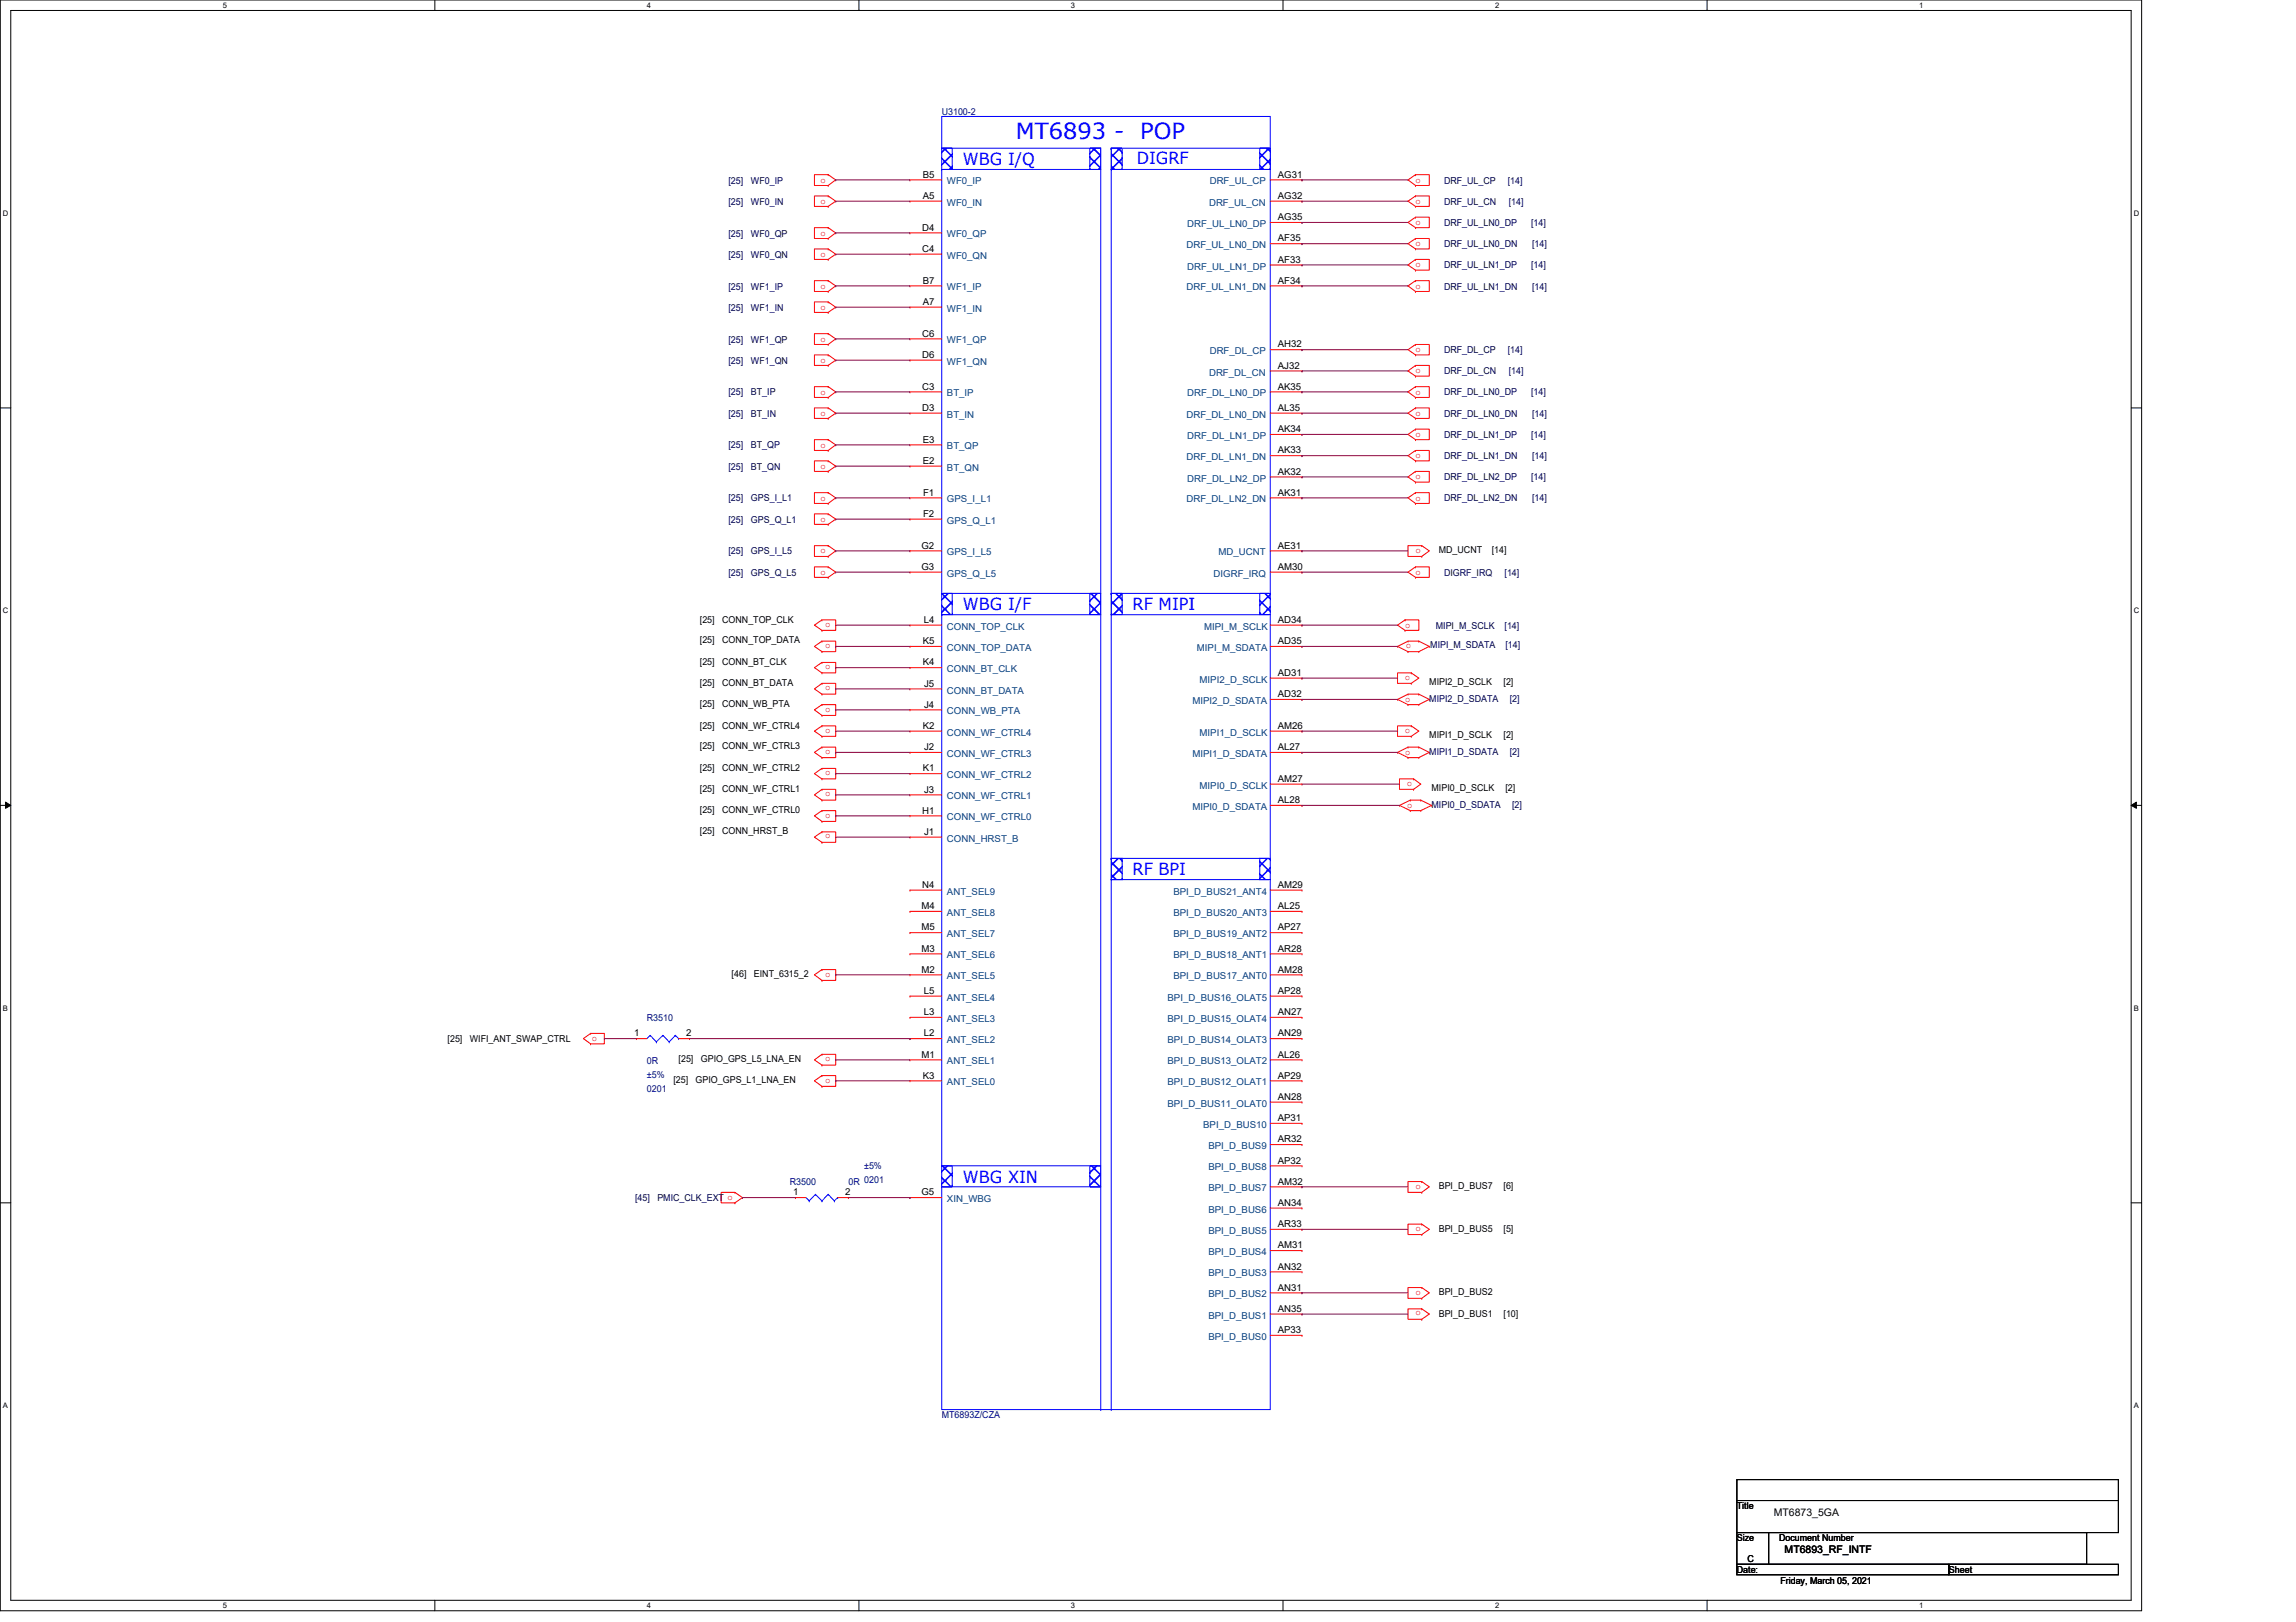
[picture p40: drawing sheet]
<svg xmlns="http://www.w3.org/2000/svg" width="297mm" height="210mm" viewBox="0 0 297 210" stroke-linecap="round" stroke-linejoin="round" font-family="sans-serif">
<defs><g id="words">
<g font-size="2.9" fill="#00f">
<text x="131.4" y="17.9">MT6893 -</text>
<text x="147.5" y="17.9">POP</text>
</g>
<g font-size="2.2" fill="#00f">
<text x="124.6" y="21.3">WBG I/Q</text>
<text x="147.1" y="21.2">DIGRF</text>
<text x="124.6" y="79">WBG I/F</text>
<text x="146.5" y="79">RF MIPI</text>
<text x="146.5" y="113.2">RF BPI</text>
<text x="124.6" y="153">WBG XIN</text>
</g>
<g font-size="1.4">
<text x="229.5" y="196.1">MT6873_5GA</text>
<text x="230.9" y="200.9">MT6893_RF_INTF</text>
</g>
<g font-size="1.2" fill="#000080">
<text x="121.8" y="14.9">U3100-2</text>
<text x="83.7" y="132.1">R3510</text>
<text x="83.7" y="137.8">0R</text>
<text x="83.7" y="139.5">±5%</text>
<text x="83.7" y="141.3">0201</text>
<text x="102.2" y="153.4">R3500</text>
<text x="109.8" y="153.4">0R 0201</text>
<text x="111.8" y="151.3">±5%</text>
<text x="121.8" y="183.6">MT6893Z/CZA</text>
</g>
<g font-size="1.2" fill="#000040">
<text x="94.2" y="23.7">[25]</text>
<text x="97.2" y="23.7">WF0_IP</text>
<text x="186.8" y="23.7">DRF_UL_CP</text>
<text x="195.1" y="23.7">[14]</text>
<text x="94.2" y="26.5">[25]</text>
<text x="97.2" y="26.5">WF0_IN</text>
<text x="186.8" y="26.5">DRF_UL_CN</text>
<text x="186.8" y="29.3">DRF_UL_LN0_DP</text>
<text x="195.2" y="26.5">[14]</text>
<text x="198.1" y="29.3">[14]</text>
<text x="94.2" y="30.6">[25]</text>
<text x="94.2" y="33.4">[25]</text>
<text x="97.2" y="30.6">WF0_QP</text>
<text x="97.2" y="33.4">WF0_QN</text>
<text x="186.8" y="32">DRF_UL_LN0_DN</text>
<text x="186.8" y="34.7">DRF_UL_LN1_DP</text>
<text x="198.1" y="34.7">[14]</text>
<text x="198.2" y="32">[14]</text>
<text x="94.2" y="37.5">[25]</text>
<text x="94.2" y="40.2">[25]</text>
<text x="97.2" y="37.5">WF1_IP</text>
<text x="97.2" y="40.2">WF1_IN</text>
<text x="186.8" y="37.5">DRF_UL_LN1_DN</text>
<text x="198.2" y="37.5">[14]</text>
<text x="94.2" y="44.3">[25]</text>
<text x="94.2" y="47.1">[25]</text>
<text x="97.2" y="44.3">WF1_QP</text>
<text x="97.2" y="47.1">WF1_QN</text>
<text x="186.8" y="45.7">DRF_DL_CP</text>
<text x="195.1" y="45.7">[14]</text>
<text x="94.2" y="51.2">[25]</text>
<text x="94.2" y="53.9">[25]</text>
<text x="97.2" y="51.2">BT_IP</text>
<text x="97.2" y="53.9">BT_IN</text>
<text x="186.8" y="48.4">DRF_DL_CN</text>
<text x="186.8" y="51.2">DRF_DL_LN0_DP</text>
<text x="186.8" y="53.9">DRF_DL_LN0_DN</text>
<text x="195.2" y="48.4">[14]</text>
<text x="198.1" y="51.2">[14]</text>
<text x="198.2" y="53.9">[14]</text>
<text x="94.2" y="58">[25]</text>
<text x="97.2" y="58">BT_QP</text>
<text x="186.8" y="56.7">DRF_DL_LN1_DP</text>
<text x="186.8" y="59.4">DRF_DL_LN1_DN</text>
<text x="198.1" y="56.7">[14]</text>
<text x="198.2" y="59.4">[14]</text>
<text x="94.2" y="60.8">[25]</text>
<text x="94.2" y="64.9">[25]</text>
<text x="97.2" y="60.8">BT_QN</text>
<text x="97.2" y="64.9">GPS_I_L1</text>
<text x="186.8" y="62.1">DRF_DL_LN2_DP</text>
<text x="186.8" y="64.9">DRF_DL_LN2_DN</text>
<text x="198.1" y="62.1">[14]</text>
<text x="198.2" y="64.9">[14]</text>
<text x="94.2" y="67.6">[25]</text>
<text x="94.2" y="71.8">[25]</text>
<text x="97.2" y="67.6">GPS_Q_L1</text>
<text x="97.2" y="71.8">GPS_I_L5</text>
<text x="94.2" y="74.5">[25]</text>
<text x="97.2" y="74.5">GPS_Q_L5</text>
<text x="186.8" y="74.5">DIGRF_IRQ</text>
<text x="194.6" y="74.5">[14]</text>
<text x="185" y="83.8">MIPI_M_SDATA</text>
<text x="185.8" y="81.4">MIPI_M_SCLK</text>
<text x="194.6" y="81.4">[14]</text>
<text x="194.8" y="83.8">[14]</text>
<text x="184.9" y="90.8">MIPI2_D_SDATA</text>
<text x="195.3" y="90.8">[2]</text>
<text x="184.9" y="97.7">MIPI1_D_SDATA</text>
<text x="195.3" y="97.7">[2]</text>
<text x="185.2" y="104.6">MIPI0_D_SDATA</text>
<text x="195.6" y="104.6">[2]</text>
<text x="82.2" y="155.4">[45]</text>
<text x="85" y="155.4">PMIC_CLK_EXT o</text>
</g>
<g font-size="1.2" fill="#f00">
<text x="106.2" y="23.6">o</text>
<text x="183.1" y="23.6">o</text>
<text x="106.2" y="26.4">o</text>
<text x="183.1" y="26.4">o</text>
<text x="183.1" y="29.1">o</text>
<text x="106.2" y="30.5">o</text>
<text x="106.2" y="33.2">o</text>
<text x="183.1" y="31.9">o</text>
<text x="183.1" y="34.6">o</text>
<text x="106.2" y="37.3">o</text>
<text x="106.2" y="40.1">o</text>
<text x="183.1" y="37.3">o</text>
<text x="106.2" y="44.2">o</text>
<text x="106.2" y="46.9">o</text>
<text x="183.1" y="45.6">o</text>
<text x="106.2" y="51.1">o</text>
<text x="106.2" y="53.8">o</text>
<text x="183.1" y="48.3">o</text>
<text x="183.1" y="51.1">o</text>
<text x="183.1" y="53.8">o</text>
<text x="106.2" y="57.9">o</text>
<text x="183.1" y="56.6">o</text>
<text x="183.1" y="59.3">o</text>
<text x="106.2" y="60.7">o</text>
<text x="106.2" y="64.8">o</text>
<text x="183.1" y="62">o</text>
<text x="183.1" y="64.8">o</text>
<text x="106.2" y="67.5">o</text>
<text x="106.2" y="71.6">o</text>
<text x="183.8" y="71" transform="rotate(180 183.8 71)">o</text>
<text x="106.2" y="74.4">o</text>
<text x="183.1" y="74.4">o</text>
<text x="107.4" y="80.6" transform="rotate(180 107.4 80.6)">o</text>
<text x="107.4" y="83.3" transform="rotate(180 107.4 83.3)">o</text>
<text x="181.8" y="81.2">o</text>
<text x="182.6" y="83.3" transform="rotate(180 182.6 83.3)">o</text>
<text x="107.4" y="86.1" transform="rotate(180 107.4 86.1)">o</text>
<text x="107.4" y="88.8" transform="rotate(180 107.4 88.8)">o</text>
<text x="182.5" y="87.4" transform="rotate(180 182.5 87.4)">o</text>
<text x="107.4" y="91.6" transform="rotate(180 107.4 91.6)">o</text>
<text x="107.4" y="94.3" transform="rotate(180 107.4 94.3)">o</text>
<text x="181.8" y="90.8">o</text>
<text x="182.5" y="94.3" transform="rotate(180 182.5 94.3)">o</text>
<text x="107.4" y="97" transform="rotate(180 107.4 97)">o</text>
<text x="107.4" y="99.8" transform="rotate(180 107.4 99.8)">o</text>
<text x="181.8" y="97.7">o</text>
<text x="182.7" y="101.1" transform="rotate(180 182.7 101.1)">o</text>
<text x="107.4" y="102.5" transform="rotate(180 107.4 102.5)">o</text>
<text x="107.4" y="105.3" transform="rotate(180 107.4 105.3)">o</text>
<text x="107.4" y="108" transform="rotate(180 107.4 108)">o</text>
<text x="182" y="104.6">o</text>
<text x="107.4" y="125.9" transform="rotate(180 107.4 125.9)">o</text>
<text x="76.6" y="134.7">o</text>
<text x="107.4" y="136.8" transform="rotate(180 107.4 136.8)">o</text>
<text x="107.4" y="139.6" transform="rotate(180 107.4 139.6)">o</text>
<text x="183.8" y="153.3" transform="rotate(180 183.8 153.3)">o</text>
<text x="183.8" y="158.7" transform="rotate(180 183.8 158.7)">o</text>
<text x="183.8" y="167" transform="rotate(180 183.8 167)">o</text>
<text x="183.8" y="169.7" transform="rotate(180 183.8 169.7)">o</text>
</g>
<g font-size="1.2">
<text x="119.4" y="23">B5</text>
<text x="165.3" y="23">AG31</text>
<text x="119.3" y="29.8">D4</text>
<text x="119.4" y="25.7">A5</text>
<text x="165.3" y="25.7">AG32</text>
<text x="165.3" y="28.5">AG35</text>
<text x="119.3" y="32.6">C4</text>
<text x="165.3" y="31.2">AF35</text>
<text x="165.3" y="34">AF33</text>
<text x="119.4" y="36.7">B7</text>
<text x="119.4" y="39.5">A7</text>
<text x="165.3" y="36.7">AF34</text>
<text x="119.3" y="43.6">C6</text>
<text x="119.3" y="46.3">D6</text>
<text x="165.3" y="45">AH32</text>
<text x="165.3" y="47.7">AJ32</text>
<text x="119.3" y="50.4">C3</text>
<text x="119.3" y="53.2">D3</text>
<text x="165.3" y="53.2">AL35</text>
<text x="165.3" y="50.4">AK35</text>
<text x="119.4" y="57.3">E3</text>
<text x="165.3" y="58.7">AK33</text>
<text x="165.3" y="55.9">AK34</text>
<text x="119.4" y="60">E2</text>
<text x="119.4" y="64.1">F1</text>
<text x="165.3" y="64.1">AK31</text>
<text x="165.3" y="61.4">AK32</text>
<text x="119.2" y="71">G2</text>
<text x="119.4" y="66.9">F2</text>
<text x="165.3" y="71">AE31</text>
<text x="186.1" y="71.6">MD_UCNT</text>
<text x="193" y="71.6">[14]</text>
<text x="119.2" y="73.7">G3</text>
<text x="165.3" y="73.7">AM30</text>
<text x="90.5" y="80.6">[25]</text>
<text x="90.5" y="83.3">[25]</text>
<text x="93.4" y="80.6">CONN_TOP_CLK</text>
<text x="93.4" y="83.3">CONN_TOP_DATA</text>
<text x="119.4" y="83.4">K5</text>
<text x="119.5" y="80.6">L4</text>
<text x="165.3" y="80.6">AD34</text>
<text x="165.3" y="83.4">AD35</text>
<text x="90.5" y="86">[25]</text>
<text x="90.5" y="88.8">[25]</text>
<text x="93.4" y="86">CONN_BT_CLK</text>
<text x="93.4" y="88.8">CONN_BT_DATA</text>
<text x="119.4" y="86.1">K4</text>
<text x="119.5" y="88.9">J5</text>
<text x="165.3" y="87.5">AD31</text>
<text x="184.9" y="88.6">MIPI2_D_SCLK</text>
<text x="194.5" y="88.6">[2]</text>
<text x="90.5" y="91.5">[25]</text>
<text x="90.5" y="94.3">[25]</text>
<text x="93.4" y="91.5">CONN_WB_PTA</text>
<text x="93.4" y="94.3">CONN_WF_CTRL4</text>
<text x="119.4" y="94.3">K2</text>
<text x="119.5" y="91.6">J4</text>
<text x="165.3" y="90.2">AD32</text>
<text x="165.3" y="94.3">AM26</text>
<text x="184.9" y="95.5">MIPI1_D_SCLK</text>
<text x="194.5" y="95.5">[2]</text>
<text x="90.5" y="97">[25]</text>
<text x="90.5" y="99.7">[25]</text>
<text x="93.4" y="97">CONN_WF_CTRL3</text>
<text x="93.4" y="99.7">CONN_WF_CTRL2</text>
<text x="119.4" y="99.8">K1</text>
<text x="119.5" y="97.1">J2</text>
<text x="165.3" y="97.1">AL27</text>
<text x="165.3" y="101.2">AM27</text>
<text x="90.5" y="102.5">[25]</text>
<text x="90.5" y="105.2">[25]</text>
<text x="90.5" y="108">[25]</text>
<text x="93.4" y="102.5">CONN_WF_CTRL1</text>
<text x="93.4" y="105.2">CONN_WF_CTRL0</text>
<text x="93.4" y="108">CONN_HRST_B</text>
<text x="119.3" y="105.3">H1</text>
<text x="119.5" y="102.6">J3</text>
<text x="165.3" y="103.9">AL28</text>
<text x="185.2" y="102.4">MIPI0_D_SCLK</text>
<text x="194.8" y="102.4">[2]</text>
<text x="119.5" y="108">J1</text>
<text x="119.2" y="117.6">M4</text>
<text x="119.3" y="114.9">N4</text>
<text x="165.3" y="114.9">AM29</text>
<text x="165.3" y="117.6">AL25</text>
<text x="119.2" y="125.9">M2</text>
<text x="119.2" y="123.1">M3</text>
<text x="119.2" y="120.4">M5</text>
<text x="165.3" y="123.1">AR28</text>
<text x="165.3" y="120.4">AP27</text>
<text x="165.3" y="125.9">AM28</text>
<text x="94.7" y="126.5">[46]</text>
<text x="97.5" y="126.5">EINT_6315_2</text>
<text x="119.5" y="131.4">L3</text>
<text x="119.5" y="128.6">L5</text>
<text x="165.3" y="131.4">AN27</text>
<text x="165.3" y="128.6">AP28</text>
<text x="57.9" y="134.9">[25]</text>
<text x="60.8" y="134.9">WIFI_ANT_SWAP_CTRL</text>
<text x="82" y="134.1">1</text>
<text x="87.8" y="137.5">[25]</text>
<text x="88.8" y="134.1">2</text>
<text x="90.7" y="137.5">GPIO_GPS_L5_LNA_EN</text>
<text x="119.2" y="136.9">M1</text>
<text x="119.5" y="134.1">L2</text>
<text x="165.3" y="134.1">AN29</text>
<text x="165.3" y="136.9">AL26</text>
<text x="87.1" y="140.2">[25]</text>
<text x="90" y="140.2">GPIO_GPS_L1_LNA_EN</text>
<text x="119.4" y="139.6">K3</text>
<text x="165.3" y="142.3">AN28</text>
<text x="165.3" y="139.6">AP29</text>
<text x="165.3" y="145.1">AP31</text>
<text x="165.3" y="147.8">AR32</text>
<text x="102.6" y="154.7">1</text>
<text x="109.3" y="154.7">2</text>
<text x="119.2" y="154.7">G5</text>
<text x="165.3" y="150.6">AP32</text>
<text x="165.3" y="153.3">AM32</text>
<text x="186.1" y="153.9">BPI_D_BUS7</text>
<text x="194.5" y="153.9">[6]</text>
<text x="165.3" y="161.5">AM31</text>
<text x="165.3" y="158.8">AR33</text>
<text x="165.3" y="156">AN34</text>
<text x="186.1" y="159.4">BPI_D_BUS5</text>
<text x="194.5" y="159.4">[5]</text>
<text x="165.3" y="164.3">AN32</text>
<text x="165.3" y="167">AN31</text>
<text x="186.1" y="167.6">BPI_D_BUS2</text>
<text x="165.3" y="172.5">AP33</text>
<text x="165.3" y="169.8">AN35</text>
<text x="186.1" y="170.4">BPI_D_BUS1</text>
<text x="194.5" y="170.4">[10]</text>
<text x="224.7" y="195.3">Title</text>
<text x="224.7" y="199.5">Size</text>
<text x="224.7" y="203.6">Date:</text>
<text x="226.1" y="202.2">C</text>
<text x="230.2" y="199.5">Document Number</text>
<text x="252.1" y="203.6">Sheet</text>
<text x="230.3" y="204.9">Friday, March 05, 2021</text>
</g>
<g font-size="1.2" fill="#004080">
<text x="122.5" y="23.9">WF0_IP</text>
<text x="156.5" y="23.9">DRF_UL_CP</text>
<text x="122.5" y="26.6">WF0_IN</text>
<text x="153.6" y="29.4">DRF_UL_LN0_DP</text>
<text x="156.4" y="26.6">DRF_UL_CN</text>
<text x="122.5" y="30.7">WF0_QP</text>
<text x="122.5" y="33.5">WF0_QN</text>
<text x="153.5" y="32.1">DRF_UL_LN0_DN</text>
<text x="153.6" y="34.9">DRF_UL_LN1_DP</text>
<text x="122.5" y="37.6">WF1_IP</text>
<text x="122.5" y="40.3">WF1_IN</text>
<text x="153.5" y="37.6">DRF_UL_LN1_DN</text>
<text x="122.5" y="44.4">WF1_QP</text>
<text x="122.5" y="47.2">WF1_QN</text>
<text x="156.5" y="45.8">DRF_DL_CP</text>
<text x="122.5" y="51.3">BT_IP</text>
<text x="153.6" y="51.3">DRF_DL_LN0_DP</text>
<text x="156.4" y="48.6">DRF_DL_CN</text>
<text x="122.5" y="54.1">BT_IN</text>
<text x="122.5" y="58.2">BT_QP</text>
<text x="153.5" y="54.1">DRF_DL_LN0_DN</text>
<text x="153.5" y="59.6">DRF_DL_LN1_DN</text>
<text x="153.6" y="56.8">DRF_DL_LN1_DP</text>
<text x="122.5" y="60.9">BT_QN</text>
<text x="122.5" y="65">GPS_I_L1</text>
<text x="153.5" y="65">DRF_DL_LN2_DN</text>
<text x="153.6" y="62.3">DRF_DL_LN2_DP</text>
<text x="122.5" y="67.8">GPS_Q_L1</text>
<text x="122.5" y="71.9">GPS_I_L5</text>
<text x="157.6" y="71.9">MD_UCNT</text>
<text x="122.5" y="74.6">GPS_Q_L5</text>
<text x="157" y="74.6">DIGRF_IRQ</text>
<text x="122.5" y="81.5">CONN_TOP_CLK</text>
<text x="155.8" y="81.5">MIPI_M_SCLK</text>
<text x="122.5" y="84.2">CONN_TOP_DATA</text>
<text x="122.5" y="87">CONN_BT_CLK</text>
<text x="122.5" y="89.7">CONN_BT_DATA</text>
<text x="154.9" y="84.2">MIPI_M_SDATA</text>
<text x="155.2" y="88.3">MIPI2_D_SCLK</text>
<text x="122.5" y="92.5">CONN_WB_PTA</text>
<text x="122.5" y="95.2">CONN_WF_CTRL4</text>
<text x="154.3" y="91.1">MIPI2_D_SDATA</text>
<text x="155.2" y="95.2">MIPI1_D_SCLK</text>
<text x="122.5" y="100.7">CONN_WF_CTRL2</text>
<text x="122.5" y="98">CONN_WF_CTRL3</text>
<text x="154.3" y="98">MIPI1_D_SDATA</text>
<text x="122.5" y="106.2">CONN_WF_CTRL0</text>
<text x="122.5" y="103.5">CONN_WF_CTRL1</text>
<text x="154.3" y="104.8">MIPI0_D_SDATA</text>
<text x="155.2" y="102.1">MIPI0_D_SCLK</text>
<text x="122.5" y="108.9">CONN_HRST_B</text>
<text x="122.5" y="118.5">ANT_SEL8</text>
<text x="122.5" y="115.8">ANT_SEL9</text>
<text x="151.8" y="115.8">BPI_D_BUS21_ANT4</text>
<text x="151.8" y="118.5">BPI_D_BUS20_ANT3</text>
<text x="122.5" y="124">ANT_SEL6</text>
<text x="122.5" y="121.3">ANT_SEL7</text>
<text x="151.8" y="124">BPI_D_BUS18_ANT1</text>
<text x="151.8" y="121.3">BPI_D_BUS19_ANT2</text>
<text x="122.5" y="129.5">ANT_SEL4</text>
<text x="122.5" y="126.7">ANT_SEL5</text>
<text x="151" y="129.5">BPI_D_BUS16_OLAT5</text>
<text x="151.8" y="126.7">BPI_D_BUS17_ANT0</text>
<text x="122.5" y="137.8">ANT_SEL1</text>
<text x="122.5" y="135">ANT_SEL2</text>
<text x="122.5" y="132.2">ANT_SEL3</text>
<text x="151" y="135">BPI_D_BUS14_OLAT3</text>
<text x="151" y="137.8">BPI_D_BUS13_OLAT2</text>
<text x="151" y="132.2">BPI_D_BUS15_OLAT4</text>
<text x="122.5" y="140.5">ANT_SEL0</text>
<text x="151" y="143.2">BPI_D_BUS11_OLAT0</text>
<text x="151" y="140.5">BPI_D_BUS12_OLAT1</text>
<text x="155.7" y="146">BPI_D_BUS10</text>
<text x="156.3" y="148.7">BPI_D_BUS9</text>
<text x="122.5" y="155.6">XIN_WBG</text>
<text x="156.3" y="151.5">BPI_D_BUS8</text>
<text x="156.3" y="154.2">BPI_D_BUS7</text>
<text x="156.3" y="159.7">BPI_D_BUS5</text>
<text x="156.3" y="156.9">BPI_D_BUS6</text>
<text x="156.3" y="165.2">BPI_D_BUS3</text>
<text x="156.3" y="162.4">BPI_D_BUS4</text>
<text x="156.3" y="167.9">BPI_D_BUS2</text>
<text x="156.3" y="173.4">BPI_D_BUS0</text>
<text x="156.3" y="170.6">BPI_D_BUS1</text>
</g>
<g font-size="1">
<text x="28.8" y="1">5</text>
<text x="83.7" y="1">4</text>
<text x="138.6" y="1">3</text>
<text x="193.4" y="1">2</text>
<text x="248.3" y="1">1</text>
<text x=".4" y="27.9">D</text>
<text x="276.1" y="27.9">D</text>
<text x=".4" y="79.4">C</text>
<text x="276.1" y="79.4">C</text>
<text x=".4" y="130.8">B</text>
<text x="276.1" y="130.8">B</text>
<text x=".4" y="182.2">A</text>
<text x="276.1" y="182.2">A</text>
<text x="28.8" y="208.1">5</text>
<text x="83.7" y="208.1">4</text>
<text x="138.6" y="208.1">3</text>
<text x="193.4" y="208.1">2</text>
<text x="248.3" y="208.1">1</text>
</g>
</g></defs>
<path d="M0 0h277.1v208.4h-277.1zM1.4 1.4h274.3v205.7h-274.3z" fill="none" stroke="#000" stroke-width=".13"/>
<g fill="#fff">
<path d="M28.8 .1h.6v1.1h-.6z"/>
<path d="M28.8 207.2h.6v1.1h-.6z"/>
</g>
<path d="M56.3 0v1.4M56.3 207.1v1.3" fill="none" stroke="#000" stroke-width=".13"/>
<g fill="#fff">
<path d="M83.7 .1h.5v1.1h-.5z"/>
<path d="M83.7 207.2h.5v1.1h-.5z"/>
</g>
<path d="M111.1 0v1.4M111.1 207.1v1.3" fill="none" stroke="#000" stroke-width=".13"/>
<g fill="#fff">
<path d="M138.6 .1h.5v1.1h-.5z"/>
<path d="M138.6 207.2h.5v1.1h-.5z"/>
</g>
<path d="M166 0v1.4M166 207.1v1.3" fill="none" stroke="#000" stroke-width=".13"/>
<g fill="#fff">
<path d="M193.4 .1h.6v1.1h-.6z"/>
<path d="M193.4 207.2h.6v1.1h-.6z"/>
</g>
<path d="M220.8 0v1.4M220.8 207.1v1.3" fill="none" stroke="#000" stroke-width=".13"/>
<g fill="#fff">
<path d="M248.3 .1h.5v1.1h-.5z"/>
<path d="M248.3 207.2h.5v1.1h-.5z"/>
<path d="M.4 27.1h.7v1.1h-.7z"/>
<path d="M276.1 27.1h.7v1.1h-.7z"/>
<path d="M.4 78.5h.7v1.1h-.7z"/>
<path d="M276.1 78.5h.7v1.1h-.7z"/>
</g>
<path d="M0 52.8h1.4M275.7 52.8h1.4" fill="none" stroke="#000" stroke-width=".13"/>
<g fill="#fff">
<path d="M.4 129.9h.6v1.1h-.6z"/>
<path d="M276.1 129.9h.6v1.1h-.6z"/>
</g>
<path d="M0 104.2h1.4M.7 103.8l.7 .4-.7 .4zM275.7 104.2l.7-.4v.8zM275.7 104.2h1.4" fill="none" stroke="#000" stroke-width=".13"/>
<path d="M.7 103.8l.7 .4-.7 .4zM275.7 104.2l.7-.4v.8z" fill="#000"/>
<g fill="#fff">
<path d="M.4 181.4h.6v1.1h-.6z"/>
<path d="M276.1 181.4h.6v1.1h-.6z"/>
</g>
<path d="M0 155.7h1.4M275.7 155.7h1.4M224.7 191.5h49.4v2.7h-49.4zM224.7 194.2h49.4v4.1h-49.4zM224.7 198.3h4.1v4.1h-4.1zM228.8 198.3h41.2v4.1h-41.2zM224.7 202.4h27.4v1.4h-27.4zM252.1 202.4h22v1.4h-22z" fill="none" stroke="#000" stroke-width=".13"/>
<g fill="none" stroke="#f00" stroke-width=".13">
<path d="M107.1 22.6h.1M107.1 24h.1M107.1 22.6h-1.7v1.4h1.7M107.1 25.4h.1M107.1 26.7h.1M107.1 25.4h-1.7v1.3h1.7M107.1 29.5h.1M107.1 30.9h.1M107.1 29.5h-1.7v1.4h1.7M107.1 32.2h.1M107.1 33.6h.1M107.1 32.2h-1.7v1.4h1.7"/>
<path d="M107.1 36.3h.1M107.1 37.7h.1M107.1 36.3h-1.7v1.4h1.7M107.1 39.1h.1M107.1 39.1h-1.7v1.3h1.7M107.1 22.6l1 .7-1 .7M107.1 25.4l1 .6-1 .7M107.1 29.5l1 .6-1 .8M107.1 32.2l1 .7-1 .7M107.1 36.3l1 .7-1 .7M107.1 39.1l1 .7-1 .6M183.1 22.6h.1"/>
<path d="M183.1 24h.1M183.1 22.6h1.8v1.4h-1.8M183.1 25.4h.1M183.1 26.7h.1M183.1 25.4h1.8v1.3h-1.8M183.1 28.1h.1M183.1 29.5h.1M183.1 28.1h1.8v1.4h-1.8M183.1 30.9h.1M183.1 32.2h.1M183.1 30.9h1.8v1.3h-1.8M183.1 33.6h.1"/>
<path d="M183.1 35h.1M183.1 33.6h1.8v1.4h-1.8M183.1 36.3h.1M183.1 37.7h.1M183.1 36.3h1.8v1.4h-1.8M183.1 22.6l-.9 .7 .9 .7M183.1 25.4l-.9 .6 .9 .7M183.1 28.1l-.9 .7 .9 .7M183.1 30.9l-.9 .6 .9 .7M183.1 33.6l-.9 .7 .9 .7M183.1 36.3l-.9 .7 .9 .7M107.1 40.4h.1"/>
<path d="M107.1 43.2h.1M107.1 44.6h.1M107.1 43.2h-1.7v1.4h1.7M107.1 45.9h.1M107.1 47.3h.1M107.1 45.9h-1.7v1.4h1.7M107.1 50h.1M107.1 51.4h.1M107.1 50h-1.7v1.4h1.7M107.1 52.8h.1M107.1 54.1h.1M107.1 52.8h-1.7v1.3h1.7"/>
<path d="M107.1 56.9h.1M107.1 58.3h.1M107.1 56.9h-1.7v1.4h1.7M107.1 59.6h.1M107.1 59.6h-1.7v1.4h1.7M107.1 43.2l1 .7-1 .7M107.1 45.9l1 .7-1 .7M107.1 50l1 .7-1 .7M107.1 52.8l1 .7-1 .6M107.1 56.9l1 .7-1 .7M107.1 59.6l1 .7-1 .7M183.1 44.6h.1"/>
<path d="M183.1 45.9h.1M183.1 44.6h1.8v1.3h-1.8M183.1 47.3h.1M183.1 48.7h.1M183.1 47.3h1.8v1.4h-1.8M183.1 50h.1M183.1 51.4h.1M183.1 50h1.8v1.4h-1.8M183.1 52.8h.1M183.1 54.1h.1M183.1 52.8h1.8v1.3h-1.8M183.1 55.5h.1"/>
<path d="M183.1 56.9h.1M183.1 55.5h1.8v1.4h-1.8M183.1 58.3h.1M183.1 59.6h.1M183.1 58.3h1.8v1.3h-1.8M183.1 44.6l-.9 .7 .9 .6M183.1 47.3l-.9 .7 .9 .7M183.1 50l-.9 .7 .9 .7M183.1 52.8l-.9 .7 .9 .6M183.1 55.5l-.9 .7 .9 .7M183.1 58.3l-.9 .7 .9 .6M107.1 61h.1"/>
<path d="M107.1 63.8h.1M107.1 65.2h.1M107.1 63.8h-1.7v1.4h1.7M107.1 66.5h.1M107.1 67.9h.1M107.1 66.5h-1.7v1.4h1.7M107.1 70.6h.1M107.1 72h.1M107.1 70.6h-1.7v1.4h1.7M107.1 73.4h.1M107.1 74.7h.1M107.1 73.4h-1.7v1.3h1.7"/>
<path d="M107.1 63.8l1 .6-1 .8M107.1 66.5l1 .7-1 .7M107.1 70.6l1 .7-1 .7M107.1 73.4l1 .6-1 .7M183.1 61h.1M183.1 62.4h.1M183.1 61h1.8v1.4h-1.8M183.1 63.8h.1M183.1 65.2h.1M183.1 63.8h1.8v1.4h-1.8M183.1 73.4h.1M183.1 74.7h.1"/>
<path d="M183.1 73.4h1.8v1.3h-1.8M183.1 61l-.9 .7 .9 .7M183.1 63.8l-.9 .6 .9 .8M183.1 73.4l-.9 .6 .9 .7M183.9 72h.1M183.9 70.6h.1M183.9 70.6h-1.7v1.4h1.7M183.9 70.6l1 .7-1 .7M106.3 81.6h.1M106.3 80.2h.1M106.3 80.2h1.8v1.4h-1.8M106.3 84.3h.1"/>
<path d="M106.3 83h.1M106.3 83h1.8v1.3h-1.8M106.3 87.1h.1M106.3 85.7h.1M106.3 85.7h1.8v1.4h-1.8M106.3 89.8h.1M106.3 88.4h.1M106.3 88.4h1.8v1.4h-1.8M106.3 92.6h.1M106.3 91.2h.1M106.3 91.2h1.8v1.4h-1.8M106.3 95.3h.1"/>
<path d="M106.3 93.9h.1M106.3 93.9h1.8v1.4h-1.8M106.3 98h.1M106.3 96.7h.1M106.3 96.7h1.8v1.3h-1.8M106.3 99.4h.1M106.3 99.4h1.8v1.4h-1.8M106.3 80.2l-.9 .7 .9 .7M106.3 83l-.9 .7 .9 .6M106.3 85.7l-.9 .7 .9 .7M106.3 88.4l-.9 .8 .9 .6M106.3 91.2l-.9 .7 .9 .7"/>
<path d="M106.3 93.9l-.9 .7 .9 .7M106.3 96.7l-.9 .7 .9 .6M106.3 99.4l-.9 .7 .9 .7M180.8 83.7h.1M180.8 90.5h.1M180.8 97.4h.1M180.8 83.7l1.4 .6M180.8 90.5l1.4 .7M180.8 97.4l1.4 .6M181.8 80.2h.1M181.8 81.6h.1M181.8 80.2h1.8v1.4h-1.8"/>
<path d="M181.8 80.2l-1 .7 1 .7M182.2 84.3h.1M182.2 83h.1M182.2 89.8h.1M182.2 91.2h.1M182.2 96.7h.1M182.2 98h.1M182.2 84.3h1.4M182.2 83l-1.4 .7M182.2 83h1.4M182.2 89.8l-1.4 .7M182.2 89.8h1.4"/>
<path d="M182.2 91.2h1.4M182.2 96.7l-1.4 .7M182.2 96.7h1.4M182.2 98h1.4M182.6 88.4h.1M182.6 87.1h.1M182.6 87.1h-1.8v1.3h1.8M182.6 95.3h.1M182.6 93.9h.1M182.6 93.9h-1.8v1.4h1.8M182.6 87.1l1 .7-1 .6M182.6 93.9l1 .7-1 .7"/>
<path d="M183.6 84.3h.1M183.6 83h.1M183.6 89.8h.1M183.6 91.2h.1M183.6 96.7h.1M183.6 98h.1M183.6 83l1.3 .7M183.6 89.8l1.3 .7M183.6 96.7l1.3 .7M184.9 83.7h.1M184.9 90.5h.1M184.9 97.4h.1"/>
<path d="M184.9 83.7l-1.3 .6M184.9 90.5l-1.3 .7M184.9 97.4l-1.3 .6M106.3 100.8h.1M106.3 103.5h.1M106.3 102.2h.1M106.3 102.2h1.8v1.3h-1.8M106.3 106.3h.1M106.3 104.9h.1M106.3 104.9h1.8v1.4h-1.8M106.3 109h.1M106.3 107.7h.1"/>
<path d="M106.3 107.7h1.8v1.3h-1.8M106.3 102.2l-.9 .7 .9 .6M106.3 104.9l-.9 .7 .9 .7M106.3 107.7l-.9 .6 .9 .7M181.1 104.2h.1M181.1 104.2l1.4 .7M182.5 103.5h.1M182.5 104.9h.1M182.5 103.5l-1.4 .7M182.5 103.5h1.3M182.5 104.9h1.3M182.9 102.2h.1"/>
<path d="M182.9 100.8h.1M182.9 100.8h-1.8v1.4h1.8M182.9 100.8l.9 .7-.9 .7M183.8 103.5h.1M183.8 104.9h.1M183.8 103.5l1.4 .7M185.2 104.2h.1M185.2 104.2l-1.4 .7M76.4 133.7h.1M76.4 135.1h.1M76.4 133.7h1.8v1.4h-1.8M76.4 133.7l-.9 .7 .9 .7"/>
<path d="M82.3 134.4h.1M82.3 134.4h1.4M87.8 134.4h1.4M89.2 134.4h.1M106.3 126.9h.1M106.3 125.5h.1M106.3 125.5h1.8v1.4h-1.8M106.3 137.8h.1M106.3 136.4h.1M106.3 136.4h1.8v1.4h-1.8M106.3 139.2h.1M106.3 139.2h1.8v1.4h-1.8"/>
<path d="M106.3 125.5l-.9 .7 .9 .7M106.3 136.4l-.9 .8 .9 .6M106.3 139.2l-.9 .7 .9 .7M95.1 154.3h.1M95.1 155.7h.1M95.1 154.3h-1.8v1.4h1.8M95.1 154.3l1 .7-1 .7M102.9 155h.1M102.9 155h1.4M106.3 140.6h.1M108.4 155h1.4M109.8 155h.1"/>
<path d="M183.9 154.3h.1M183.9 152.9h.1M183.9 152.9h-1.7v1.4h1.7M183.9 159.8h.1M183.9 158.4h.1M183.9 158.4h-1.7v1.4h1.7M183.9 152.9l1 .7-1 .7M183.9 158.4l1 .7-1 .7M183.9 168h.1M183.9 166.6h.1M183.9 166.6h-1.7v1.4h1.7M183.9 170.7h.1"/>
<path d="M183.9 169.4h.1M183.9 169.4h-1.7v1.3h1.7M183.9 166.6l1 .7-1 .7M183.9 169.4l1 .7-1 .6"/>
</g>
<g fill="none" stroke="#00f" stroke-width=".13">
<path d="M84.1 134h.1M84.1 134l-.4 .4M84.1 134l.8 .8M84.9 134.8h.1M85.8 134h.1M85.8 134l-.9 .8M85.8 134l.8 .8M86.6 134.8h.1M87.4 134h.1M87.4 134l-.8 .8M87.4 134l.4 .4M87.8 134.4h.1"/>
<path d="M104.3 155l.4 .4M104.7 155.4h.1M105.5 154.6h.1M105.5 154.6l-.8 .8M105.5 154.6l.8 .8M106.3 155.4h.1M107.1 154.6h.1M107.1 154.6l-.8 .8M107.1 154.6l.8 .8M107.9 155.4h.1M108.4 155h.1M108.4 155l-.5 .4"/>
</g>
<path d="M163 19.2h1.3v2.7h-1.3z" fill-rule="evenodd" fill="#fff"/>
<path d="M163 19.2h1.3v2.7h-1.3z" fill-rule="evenodd" fill="#00f"/>
<path d="M121.8 15.1h42.5v167.3h-42.5zM163 19.2h1.3v2.7h-1.3z" fill="none" stroke="#00f" stroke-width=".13"/>
<path d="M143.8 19.2h1.4v2.7h-1.4z" fill-rule="evenodd" fill="#fff"/>
<path d="M143.8 19.2h1.4v2.7h-1.4z" fill-rule="evenodd" fill="#00f"/>
<path d="M143.8 19.2h1.4v2.7h-1.4z" fill="none" stroke="#00f" stroke-width=".13"/>
<path d="M121.8 19.2h1.4v2.7h-1.4z" fill-rule="evenodd" fill="#fff"/>
<path d="M121.8 19.2h1.4v2.7h-1.4z" fill-rule="evenodd" fill="#00f"/>
<path d="M121.8 19.2h1.4v2.7h-1.4z" fill="none" stroke="#00f" stroke-width=".13"/>
<path d="M141 19.2h1.4v2.7h-1.4z" fill-rule="evenodd" fill="#fff"/>
<path d="M141 19.2h1.4v2.7h-1.4z" fill-rule="evenodd" fill="#00f"/>
<path d="M141 19.2h1.4v2.7h-1.4z" fill="none" stroke="#00f" stroke-width=".13"/>
<path d="M141 76.8h1.4v2.7h-1.4z" fill-rule="evenodd" fill="#fff"/>
<path d="M141 76.8h1.4v2.7h-1.4z" fill-rule="evenodd" fill="#00f"/>
<path d="M141 76.8h1.4v2.7h-1.4z" fill="none" stroke="#00f" stroke-width=".13"/>
<path d="M121.8 76.8h1.4v2.7h-1.4z" fill-rule="evenodd" fill="#fff"/>
<path d="M121.8 76.8h1.4v2.7h-1.4z" fill-rule="evenodd" fill="#00f"/>
<path d="M121.8 76.8h1.4v2.7h-1.4z" fill="none" stroke="#00f" stroke-width=".13"/>
<path d="M143.8 111.1h1.4v2.7h-1.4z" fill-rule="evenodd" fill="#fff"/>
<path d="M143.8 111.1h1.4v2.7h-1.4z" fill-rule="evenodd" fill="#00f"/>
<path d="M143.8 111.1h1.4v2.7h-1.4z" fill="none" stroke="#00f" stroke-width=".13"/>
<path d="M163 111.1h1.3v2.7h-1.3z" fill-rule="evenodd" fill="#fff"/>
<path d="M163 111.1h1.3v2.7h-1.3z" fill-rule="evenodd" fill="#00f"/>
<path d="M163 111.1h1.3v2.7h-1.3z" fill="none" stroke="#00f" stroke-width=".13"/>
<path d="M143.8 76.8h1.4v2.7h-1.4z" fill-rule="evenodd" fill="#fff"/>
<path d="M143.8 76.8h1.4v2.7h-1.4z" fill-rule="evenodd" fill="#00f"/>
<path d="M143.8 76.8h1.4v2.7h-1.4z" fill="none" stroke="#00f" stroke-width=".13"/>
<path d="M163 76.8h1.3v2.7h-1.3z" fill-rule="evenodd" fill="#fff"/>
<path d="M163 76.8h1.3v2.7h-1.3z" fill-rule="evenodd" fill="#00f"/>
<path d="M163 76.8h1.3v2.7h-1.3z" fill="none" stroke="#00f" stroke-width=".13"/>
<path d="M141 150.9h1.4v2.7h-1.4z" fill-rule="evenodd" fill="#fff"/>
<path d="M141 150.9h1.4v2.7h-1.4z" fill-rule="evenodd" fill="#00f"/>
<path d="M141 150.9h1.4v2.7h-1.4z" fill="none" stroke="#00f" stroke-width=".13"/>
<path d="M121.8 150.9h1.4v2.7h-1.4z" fill-rule="evenodd" fill="#fff"/>
<path d="M121.8 150.9h1.4v2.7h-1.4z" fill-rule="evenodd" fill="#00f"/>
<g fill="none" stroke="#00f" stroke-width=".13">
<path d="M121.8 19.2h.1M121.8 19.2h20.6v163.2M143.8 19.2h.1M143.8 19.2h20.5M143.8 19.2v163.2M121.8 21.9h.1M121.8 21.9h20.6M143.8 21.9h.1M143.8 21.9h20.5M121.8 79.5h.1M121.8 76.8h.1M121.8 79.5h20.6"/>
<path d="M121.8 76.8h20.6M143.8 79.5h.1M143.8 76.8h.1M143.8 79.5h20.5M143.8 76.8h20.5M143.8 113.8h.1M143.8 111.1h.1M143.8 113.8h20.5M143.8 111.1h20.5M121.8 150.9h1.4v2.7h-1.4zM121.8 150.9h.1M121.8 153.6h.1"/>
<path d="M121.8 150.9h20.6M121.8 153.6h20.6M142.4 182.4h.1M143.8 182.4h.1"/>
</g>
<g fill="none" stroke="#f00" stroke-width=".13">
<path d="M117.7 23.3h.1M117.7 26h.1M117.7 30.1h.1M117.7 32.9h.1M117.7 37h.1M117.7 39.8h.1M117.7 23.3h4.1M117.7 26h4.1M117.7 37h4.1M117.7 30.1h4.1M117.7 32.9h4.1M117.7 39.8h4.1"/>
<path d="M164.3 23.3h4.1M164.3 26h4.1M164.3 28.8h4.1M164.3 31.5h4.1M164.3 34.3h4.1M164.3 37h4.1M168.4 23.3h.1M168.4 26h.1M168.4 28.8h.1M168.4 31.5h.1M168.4 34.3h.1M168.4 37h.1"/>
<path d="M117.7 43.9h.1M117.7 46.6h.1M117.7 50.7h.1M117.7 53.5h.1M117.7 57.6h.1M117.7 50.7h4.1M117.7 53.5h4.1M117.7 43.9h4.1M117.7 46.6h4.1M117.7 57.6h4.1M164.3 50.7h4.1M164.3 53.5h4.1"/>
<path d="M164.3 56.2h4.1M164.3 59h4.1M164.3 45.3h4.1M164.3 48h4.1M168.4 50.7h.1M168.4 53.5h.1M168.4 56.2h.1M168.4 59h.1M168.4 45.3h.1M168.4 48h.1M117.7 60.3h.1M117.7 64.4h.1"/>
<path d="M117.7 67.2h.1M117.7 71.3h.1M117.7 74h.1M117.7 64.4h4.1M117.7 60.3h4.1M117.7 67.2h4.1M117.7 71.3h4.1M117.7 74h4.1M164.3 61.7h4.1M164.3 64.4h4.1M164.3 71.3h4.1M164.3 74h4.1"/>
<path d="M168.4 61.7h.1M168.4 64.4h.1M168.4 71.3h.1M168.4 74h.1M117.7 80.9h.1M117.7 83.7h.1M117.7 86.4h.1M117.7 89.2h.1M117.7 91.9h.1M117.7 97.4h.1M117.7 94.6h.1M117.7 80.9h4.1"/>
<path d="M117.7 83.7h4.1M117.7 94.6h4.1M117.7 97.4h4.1M117.7 86.4h4.1M117.7 89.2h4.1M117.7 91.9h4.1M164.3 87.8h4.1M164.3 90.5h4.1M164.3 80.9h4.1M164.3 83.7h4.1M164.3 94.6h4.1M164.3 97.4h4.1"/>
<path d="M168.4 87.8h.1M168.4 90.5h.1M168.4 80.9h.1M168.4 83.7h.1M168.4 94.6h.1M168.4 97.4h.1M117.7 108.3h.1M117.7 105.6h.1M117.7 102.9h.1M117.7 100.1h.1M117.7 117.9h.1M117.7 115.2h.1"/>
<path d="M117.7 115.2h4.1M117.7 117.9h4.1M117.7 108.3h4.1M117.7 105.6h4.1M117.7 102.9h4.1M117.7 100.1h4.1M164.3 104.2h4.1M164.3 101.5h4.1M164.3 115.2h4.1M164.3 117.9h4.1M168.4 104.2h.1M168.4 101.5h.1"/>
<path d="M168.4 115.2h.1M168.4 117.9h.1M117.7 139.9h.1M117.7 137.2h.1M117.7 134.4h.1M117.7 131.7h.1M117.7 128.9h.1M117.7 126.2h.1M117.7 123.4h.1M117.7 120.7h.1M117.7 134.4h4.1M117.7 137.2h4.1"/>
<path d="M117.7 131.7h4.1M117.7 123.4h4.1M117.7 128.9h4.1M117.7 120.7h4.1M117.7 139.9h4.1M117.7 126.2h4.1M164.3 134.4h4.1M164.3 137.2h4.1M164.3 131.7h4.1M164.3 123.4h4.1M164.3 128.9h4.1M164.3 120.7h4.1"/>
<path d="M164.3 139.9h4.1M164.3 126.2h4.1M168.4 134.4h.1M168.4 137.2h.1M168.4 131.7h.1M168.4 123.4h.1M168.4 128.9h.1M168.4 120.7h.1M168.4 139.9h.1M168.4 126.2h.1M117.7 155h.1M117.7 155h4.1"/>
<path d="M164.3 142.6h4.1M164.3 150.9h4.1M164.3 148.1h4.1M164.3 145.4h4.1M164.3 159.1h4.1M164.3 156.3h4.1M164.3 153.6h4.1M168.4 142.6h.1M168.4 150.9h.1M168.4 148.1h.1M168.4 145.4h.1M168.4 159.1h.1"/>
<path d="M168.4 156.3h.1M168.4 153.6h.1M164.3 164.6h4.1M164.3 161.8h4.1M164.3 172.8h4.1M164.3 170.1h4.1M164.3 167.3h4.1M168.4 164.6h.1M168.4 161.8h.1M168.4 172.8h.1M168.4 170.1h.1M168.4 167.3h.1"/>
</g>
<g fill="none" stroke="#800040" stroke-width=".13">
<path d="M108.1 23.3h.1M108.1 26h.1M108.1 30.1h.1M108.1 32.9h.1M108.1 37h.1M108.1 39.8h.1M108.1 23.3h9.6M108.1 26h9.6M108.1 30.1h9.6M108.1 32.9h9.6M108.1 37h9.6M108.1 39.8h9.6"/>
<path d="M168.4 23.3h.1M168.4 26h.1M168.4 28.8h.1M168.4 31.5h.1M168.4 34.3h.1M168.4 37h.1M168.4 23.3h13.8M168.4 26h13.8M168.4 28.8h13.8M168.4 31.5h13.8M168.4 34.3h13.8M168.4 37h13.8"/>
<path d="M108.1 43.9h.1M108.1 46.6h.1M108.1 50.7h.1M108.1 53.5h.1M108.1 57.6h.1M108.1 43.9h9.6M108.1 46.6h9.6M108.1 50.7h9.6M108.1 53.5h9.6M108.1 57.6h9.6M168.4 45.3h.1M168.4 48h.1"/>
<path d="M168.4 50.7h.1M168.4 53.5h.1M168.4 56.2h.1M168.4 59h.1M168.4 45.3h13.8M168.4 48h13.8M168.4 50.7h13.8M168.4 53.5h13.8M168.4 56.2h13.8M168.4 59h13.8M108.1 60.3h.1M108.1 64.4h.1"/>
<path d="M108.1 67.2h.1M108.1 71.3h.1M108.1 74h.1M108.1 60.3h9.6M108.1 64.4h9.6M108.1 67.2h9.6M108.1 71.3h9.6M108.1 74h9.6M168.4 61.7h.1M168.4 64.4h.1M168.4 71.3h.1M168.4 74h.1"/>
<path d="M168.4 61.7h13.8M168.4 64.4h13.8M168.4 71.3h13.8M168.4 74h13.8M108.1 80.9h.1M108.1 83.7h.1M108.1 86.4h.1M108.1 89.2h.1M108.1 91.9h.1M108.1 94.6h.1M108.1 97.4h.1M108.1 80.9h9.6"/>
<path d="M108.1 83.7h9.6M108.1 86.4h9.6M108.1 89.2h9.6M108.1 91.9h9.6M108.1 94.6h9.6M108.1 97.4h9.6M168.4 80.9h.1M168.4 83.7h.1M168.4 87.8h.1M168.4 90.5h.1M168.4 94.6h.1M168.4 97.4h.1"/>
<path d="M168.4 80.9h12.4M168.4 83.7h12.4M168.4 87.8h12.4M168.4 90.5h12.4M168.4 94.6h12.4M168.4 97.4h12.4M108.1 100.1h.1M108.1 102.9h.1M108.1 105.6h.1M108.1 108.3h.1M108.1 100.1h9.6M108.1 102.9h9.6"/>
<path d="M108.1 105.6h9.6M108.1 108.3h9.6M168.4 104.2h.1M168.4 104.2h12.7M168.4 101.5h12.7M181.1 101.5h.1M78.2 134.4h.1M78.2 134.4h4.1M89.2 134.4h28.5M108.1 126.2h.1M108.1 137.2h.1M108.1 139.9h.1"/>
<path d="M108.1 126.2h9.6M108.1 137.2h9.6M108.1 139.9h9.6M117.7 134.4h.1M96.1 155h.1M96.1 155h6.8M109.8 155h7.9M117.7 155h.1M168.4 153.6h.1M168.4 159.1h.1M168.4 153.6h13.8M168.4 159.1h13.8"/>
<path d="M168.4 167.3h.1M168.4 170.1h.1M168.4 167.3h13.8M168.4 170.1h13.8"/>
</g>
<use href="#words"/>
</svg>
